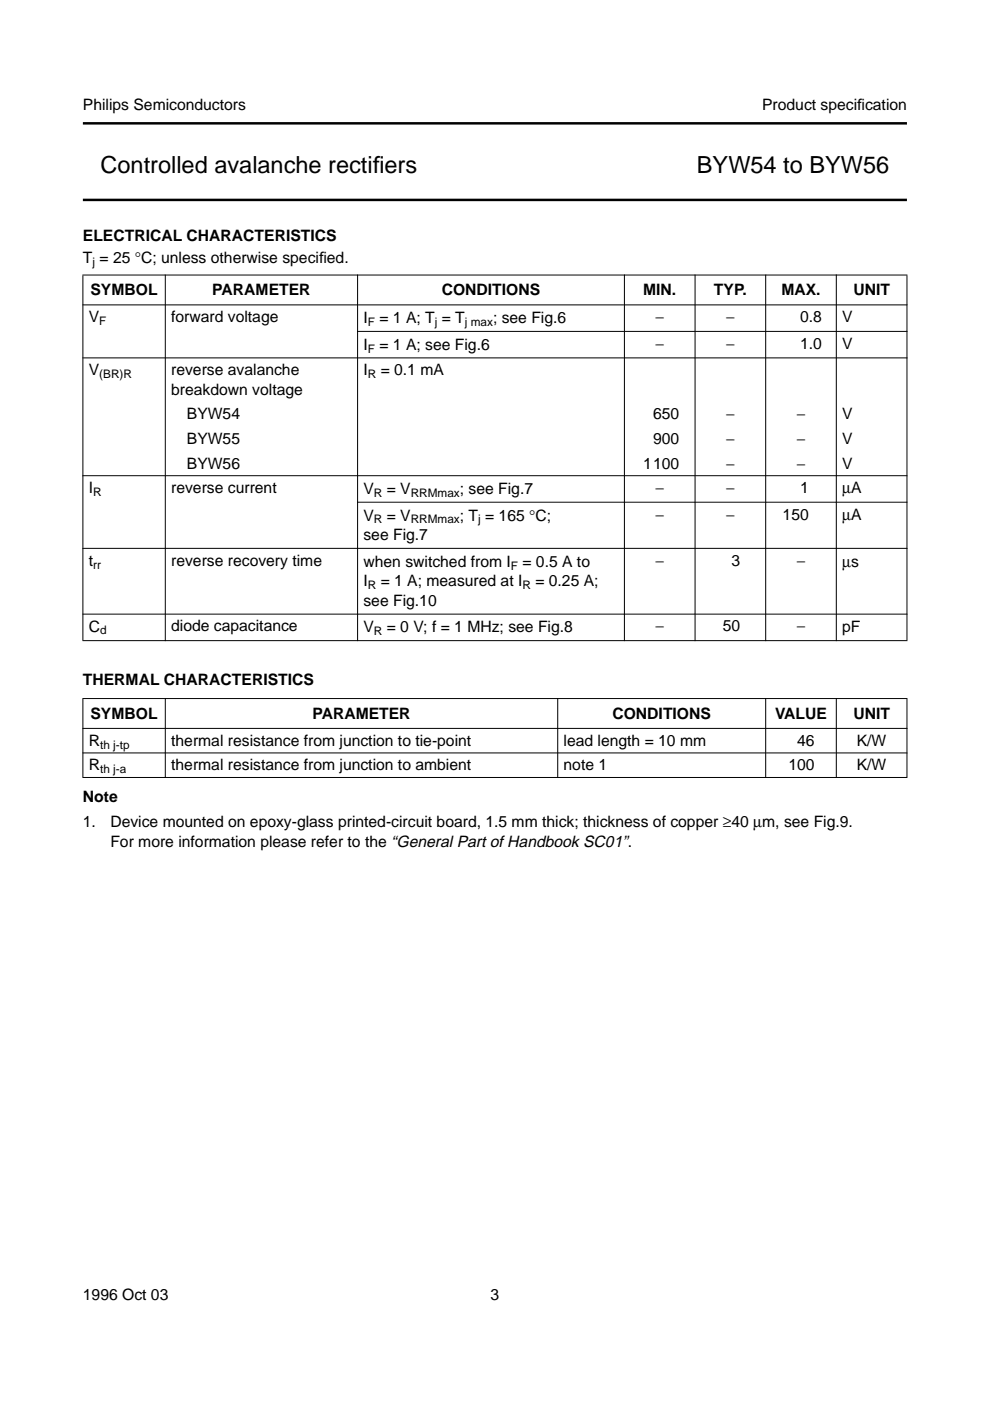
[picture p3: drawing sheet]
<svg xmlns="http://www.w3.org/2000/svg" width="210mm" height="297mm" viewBox="0 0 210 297" stroke-linecap="round" stroke-linejoin="round" font-family="sans-serif">
<defs><g id="words">
<g font-size="5">
<text x="21.3" y="36.6">Controlled avalanche rectif</text>
<text x="79.1" y="36.6">iers</text>
<text x="147.9" y="36.6">BYW54 to BYW56</text>
</g>
<g font-size="3.3">
<text x="17.6" y="23.4">Philips Semiconductors</text>
<text x="161.7" y="23.4">Product specif</text>
<text x="181.9" y="23.4">ication</text>
<text x="17.6" y="51.1">ELECTRICAL CHARACTERISTICS</text>
<text x="17.6" y="55.8">T = 25 °C; unless otherwise specif</text>
<text x="67.7" y="55.8">ied.</text>
<text x="19.2" y="62.6">SYMBOL</text>
<text x="45" y="62.6">PARAMETER</text>
<text x="93.7" y="62.6">CONDITIONS</text>
<text x="136.5" y="62.6">MIN.</text>
<text x="151.5" y="62.6">TYP.</text>
<text x="165.8" y="62.6">MAX.</text>
<text x="181.1" y="62.6">UNIT</text>
<text x="18.8" y="68.3">V</text>
<text x="36.3" y="68.3">forward voltage</text>
<text x="77.1" y="68.5">I</text>
<text x="80.5" y="68.5">= 1 A; T = T</text>
<text x="104.6" y="68.5">; see Fig.6</text>
<text x="139.1" y="68.3">−</text>
<text x="154" y="68.3">−</text>
<text x="169.8" y="68.3">0.8</text>
<text x="178.7" y="68.3">V</text>
<text x="77.1" y="74.1">I</text>
<text x="80.5" y="74.2">= 1 A; see Fig.6</text>
<text x="139.1" y="73.9">−</text>
<text x="154" y="73.9">−</text>
<text x="169.8" y="73.9">1.0</text>
<text x="178.7" y="73.9">V</text>
<text x="18.8" y="79.6">V</text>
<text x="36.3" y="79.6">reverse avalanche</text>
<text x="36.3" y="83.7">breakdown voltage</text>
<text x="77.1" y="79.6">I</text>
<text x="80.8" y="79.6">= 0.1 mA</text>
<text x="39.7" y="88.9">BYW54</text>
<text x="138.6" y="88.9">650</text>
<text x="154" y="88.9">−</text>
<text x="169" y="88.9">−</text>
<text x="178.7" y="88.9">V</text>
<text x="39.7" y="94.1">BYW55</text>
<text x="138.6" y="94.1">900</text>
<text x="154" y="94.1">−</text>
<text x="169" y="94.1">−</text>
<text x="178.7" y="94.1">V</text>
<text x="39.7" y="99.3">BYW56</text>
<text x="136.5" y="99.3">1100</text>
<text x="154" y="99.3">−</text>
<text x="169" y="99.3">−</text>
<text x="178.7" y="99.3">V</text>
<text x="18.8" y="104.5">I</text>
<text x="36.3" y="104.5">reverse current</text>
<text x="77.1" y="104.7">V</text>
<text x="82.1" y="104.7">= V</text>
<text x="97.6" y="104.7">; see Fig.7</text>
<text x="139.1" y="104.5">−</text>
<text x="154" y="104.5">−</text>
<text x="169.8" y="104.5">1</text>
<text x="178.7" y="104.5">µA</text>
<text x="77.1" y="110.4">V</text>
<text x="82.1" y="110.4">= V</text>
<text x="97.6" y="110.4">; T = 165 °C;</text>
<text x="139.1" y="110.2">−</text>
<text x="154" y="110.2">−</text>
<text x="166.1" y="110.2">150</text>
<text x="178.7" y="110.2">µA</text>
<text x="18.8" y="119.9">t</text>
<text x="36.3" y="119.9">reverse recovery time</text>
<text x="77.1" y="114.5">see Fig.7</text>
<text x="139.1" y="119.9">−</text>
<text x="155.2" y="119.9">3</text>
<text x="169" y="119.9">−</text>
<text x="77.1" y="120.2">when switched from I</text>
<text x="77.1" y="124.3">I</text>
<text x="80.8" y="124.3">= 1 A; measured at I</text>
<text x="110.8" y="120.2">= 0.5 A to</text>
<text x="113.6" y="124.3">= 0.25 A;</text>
<text x="178.7" y="120.2">µs</text>
<text x="77.1" y="128.5">see Fig.10</text>
<text x="18.8" y="133.9">C</text>
<text x="36.3" y="133.9">diode capacitance</text>
<text x="77.1" y="134.1">V</text>
<text x="82.1" y="134.1">= 0 V; f = 1 MHz; see Fig.8</text>
<text x="139.1" y="133.9">−</text>
<text x="153.3" y="133.9">50</text>
<text x="169" y="133.9">−</text>
<text x="178.7" y="134.1">pF</text>
<text x="17.6" y="145.3">THERMAL CHARACTERISTICS</text>
<text x="19.2" y="152.4">SYMBOL</text>
<text x="66.3" y="152.4">PARAMETER</text>
<text x="129.9" y="152.4">CONDITIONS</text>
<text x="164.4" y="152.4">VALUE</text>
<text x="181" y="152.4">UNIT</text>
<text x="18.8" y="158.1">R</text>
<text x="36.3" y="158.1">thermal resistance from junction to tie-point</text>
<text x="119.6" y="158.1">lead length = 10 mm</text>
<text x="169.2" y="158.1">46</text>
<text x="181.8" y="158.1">K/W</text>
<text x="18.8" y="163.3">R</text>
<text x="36.3" y="163.3">thermal resistance from junction to ambient</text>
<text x="119.6" y="163.3">note 1</text>
<text x="167.3" y="163.3">100</text>
<text x="181.8" y="163.3">K/W</text>
<text x="17.6" y="170">Note</text>
<text x="17.6" y="175.4">1.</text>
<text x="23.4" y="179.6">For more information please refer to the “General Part of Handbook SC01”.</text>
<text x="23.4" y="175.4">Device mounted on epoxy-glass printed-circuit board, 1.5 mm thick; thickness of copper ≥40 µm, see Fig.9.</text>
<text x="17.6" y="275.6">1996 Oct 03</text>
<text x="104.1" y="275.6">3</text>
</g>
<g font-size="2.5">
<text x="19.6" y="56.4">j</text>
<text x="21.1" y="68.9">F</text>
<text x="78" y="69.1">F</text>
<text x="92.2" y="69.1">j</text>
<text x="98.6" y="69.1">j max</text>
<text x="78" y="74.8">F</text>
<text x="21.1" y="80.2">(BR)R</text>
<text x="78" y="80.2">R</text>
<text x="19.8" y="105.1">R</text>
<text x="79.3" y="105.3">R</text>
<text x="87.2" y="105.3">RRMmax</text>
<text x="79.3" y="111">R</text>
<text x="87.2" y="111">RRMmax</text>
<text x="101.4" y="111">j</text>
<text x="19.8" y="120.5">rr</text>
<text x="78" y="124.9">R</text>
<text x="108.4" y="120.7">F</text>
<text x="110.9" y="124.9">R</text>
<text x="21.2" y="134.5">d</text>
<text x="79.3" y="134.7">R</text>
<text x="21.2" y="158.7">th j-tp</text>
<text x="21.2" y="163.9">th j-a</text>
</g>
</g></defs>
<path d="M17.6 26.2h174.8M17.6 42.4h174.8" fill="none" stroke="#000" stroke-width=".53"/>
<g fill="#000" stroke="#000" stroke-width=".21">
<path d="M17.5 58.3h175zM17.5 64.6h175zM75.8 70.3h116.7zM17.5 75.9h175zM17.5 100.9h175zM75.8 106.5h116.7zM17.5 116.3h175zM17.6 58.4v77.3zM35.1 58.2v77.7zM75.9 58.2v77.7zM132.5 58.2v77.7zM147.5 58.2v77.7z"/>
<path d="M162.5 58.2v77.7zM177.4 58.2v77.7zM192.4 58.4v77.3zM17.5 130.2h175zM17.5 135.8h175zM17.5 148.1h175zM17.5 154.4h175zM17.5 159.6h175zM17.6 148.2v16.5zM35.1 148v16.9zM118.3 148v16.9zM162.5 148v16.9z"/>
<path d="M177.4 148v16.9zM192.4 148.2v16.5zM17.5 164.8h175z"/>
</g>
<use href="#words"/>
</svg>
